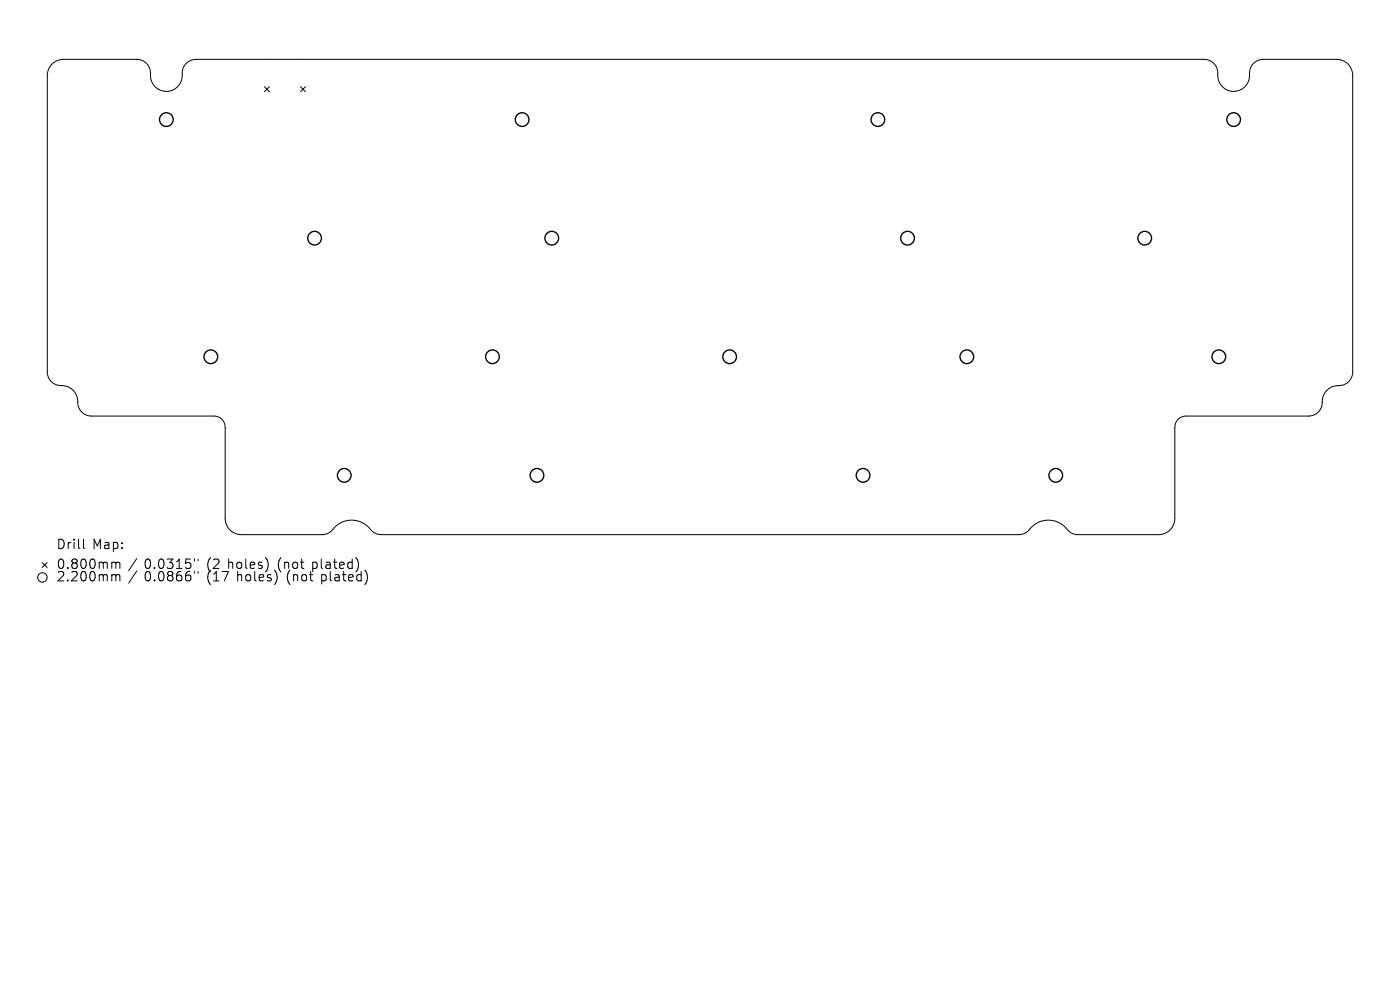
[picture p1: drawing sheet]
<svg xmlns="http://www.w3.org/2000/svg" width="297mm" height="210mm" viewBox="0 0 297 210" stroke-linecap="round" stroke-linejoin="round" font-family="sans-serif">
<defs><g id="words">
<g font-size="2.8">
<text x="12" y="116.9">Drill</text>
<text x="19.6" y="116.9">Map:</text>
<text x="12" y="121.1">0.800mm</text>
<text x="12" y="123.7">2.200mm</text>
<text x="30.6" y="121.1">0.0315&quot;</text>
<text x="30.6" y="123.7">0.0866&quot;</text>
<text x="43.9" y="121.1">(2</text>
<text x="43.9" y="123.7">(17</text>
<text x="48.4" y="121.1">holes)</text>
<text x="50.3" y="123.7">holes)</text>
<text x="59.1" y="121.1">(not</text>
<text x="61" y="123.7">(not</text>
<text x="66.5" y="121.1">plated)</text>
<text x="68.4" y="123.7">plated)</text>
</g>
</g></defs>
<g fill="none" stroke="#000" stroke-width=".21">
<path d="M11 13.7l1-.8 1.3-.3h15.7a3.1 3.1 0 0 1 2.9 3.8 3.4 3.4 0 0 0 3.9 3 3.4 3.4 0 0 0 2.9-3.9 2.91 2.91 0 0 1 2.9-2.9h213.8a3.1 3.1 0 0 1 3 3.8 3.4 3.4 0 0 0 3.8 3 3.4 3.4 0 0 0 2.9-3.9 2.9 2.9 0 0 1 2.9-2.9h15.5a3.4 3.4 0 0 1 3.5 3.4v62.9a2.96 2.96 0 0 1-3.3 2.9 3.5 3.5 0 0 0-3.2 3.9 2.91 2.91 0 0 1-2.9 2.6h-26a2.38 2.38 0 0 0-2.4 2.3v19.4a3.4 3.4 0 0 1-3.4 3.4h-17.1a3.6 3.6 0 0 1-2.9-1.8 5.1 5.1 0 0 0-7.6 1l-1 .6-1.1 .2h-135.2a3.6 3.6 0 0 1-2.9-1.8 5.1 5.1 0 0 0-7.6 1l-1 .6-1.1 .2h-17.1a3.4 3.4 0 0 1-3.4-3.4v-19.4a2.38 2.38 0 0 0-2.4-2.3h-26a2.96 2.96 0 0 1-2.9-3.3 3.5 3.5 0 0 0-4-3.2 2.91 2.91 0 0 1-2.5-2.9v-62.9l.3-1.2zM56.1 18.4l1.1 1M57.2 18.4l-1.1 1M63.7 18.4l1.1 1M64.8 18.4l-1.1 1M8.9 119.3l1.1 1.1M10 119.3l-1.1 1.1M17.7 114.4v1.7l.3 .3M24.3 119.3l.3 .2M24.6 119.5v1.1M24.6 119.5l.3-.2h.4l.1 1.3M29 118.5l-1.7 2.6"/>
<path d="M41.3 118.6v.4M42 118.6v.4M56.8 119.2v1.3M75.6 118.4l.5 1.2-.2 1.2M24.3 121.9l.3 .3M24.6 122.2v1M24.6 122.2l.3-.3 .4 .1 .1 1.2M29 121.1l-1.7 2.6M41.3 121.2v.4M42 121.2v.4M58.8 122.3l-.1 .8M77.5 121a2.35 2.35 0 0 1 0 2.9"/>
<circle cx="9" cy="122.5" r="1"/>
</g>
<g fill="none" stroke="#000" stroke-width=".29">
<circle cx="35.3" cy="25.4" r="1.45"/>
<circle cx="110.8" cy="25.4" r="1.45"/>
<circle cx="186.2" cy="25.4" r="1.45"/>
<circle cx="261.7" cy="25.4" r="1.45"/>
<circle cx="66.7" cy="50.5" r="1.45"/>
<circle cx="117.1" cy="50.5" r="1.45"/>
<circle cx="192.5" cy="50.5" r="1.45"/>
<circle cx="242.8" cy="50.5" r="1.45"/>
<circle cx="44.7" cy="75.7" r="1.45"/>
<circle cx="104.5" cy="75.7" r="1.45"/>
<circle cx="154.8" cy="75.7" r="1.45"/>
<circle cx="205.1" cy="75.7" r="1.45"/>
<circle cx="258.6" cy="75.7" r="1.45"/>
<circle cx="73" cy="100.8" r="1.45"/>
<circle cx="113.9" cy="100.8" r="1.45"/>
<circle cx="183.1" cy="100.8" r="1.45"/>
<circle cx="224" cy="100.8" r="1.45"/>
</g>
<use href="#words"/>
</svg>
